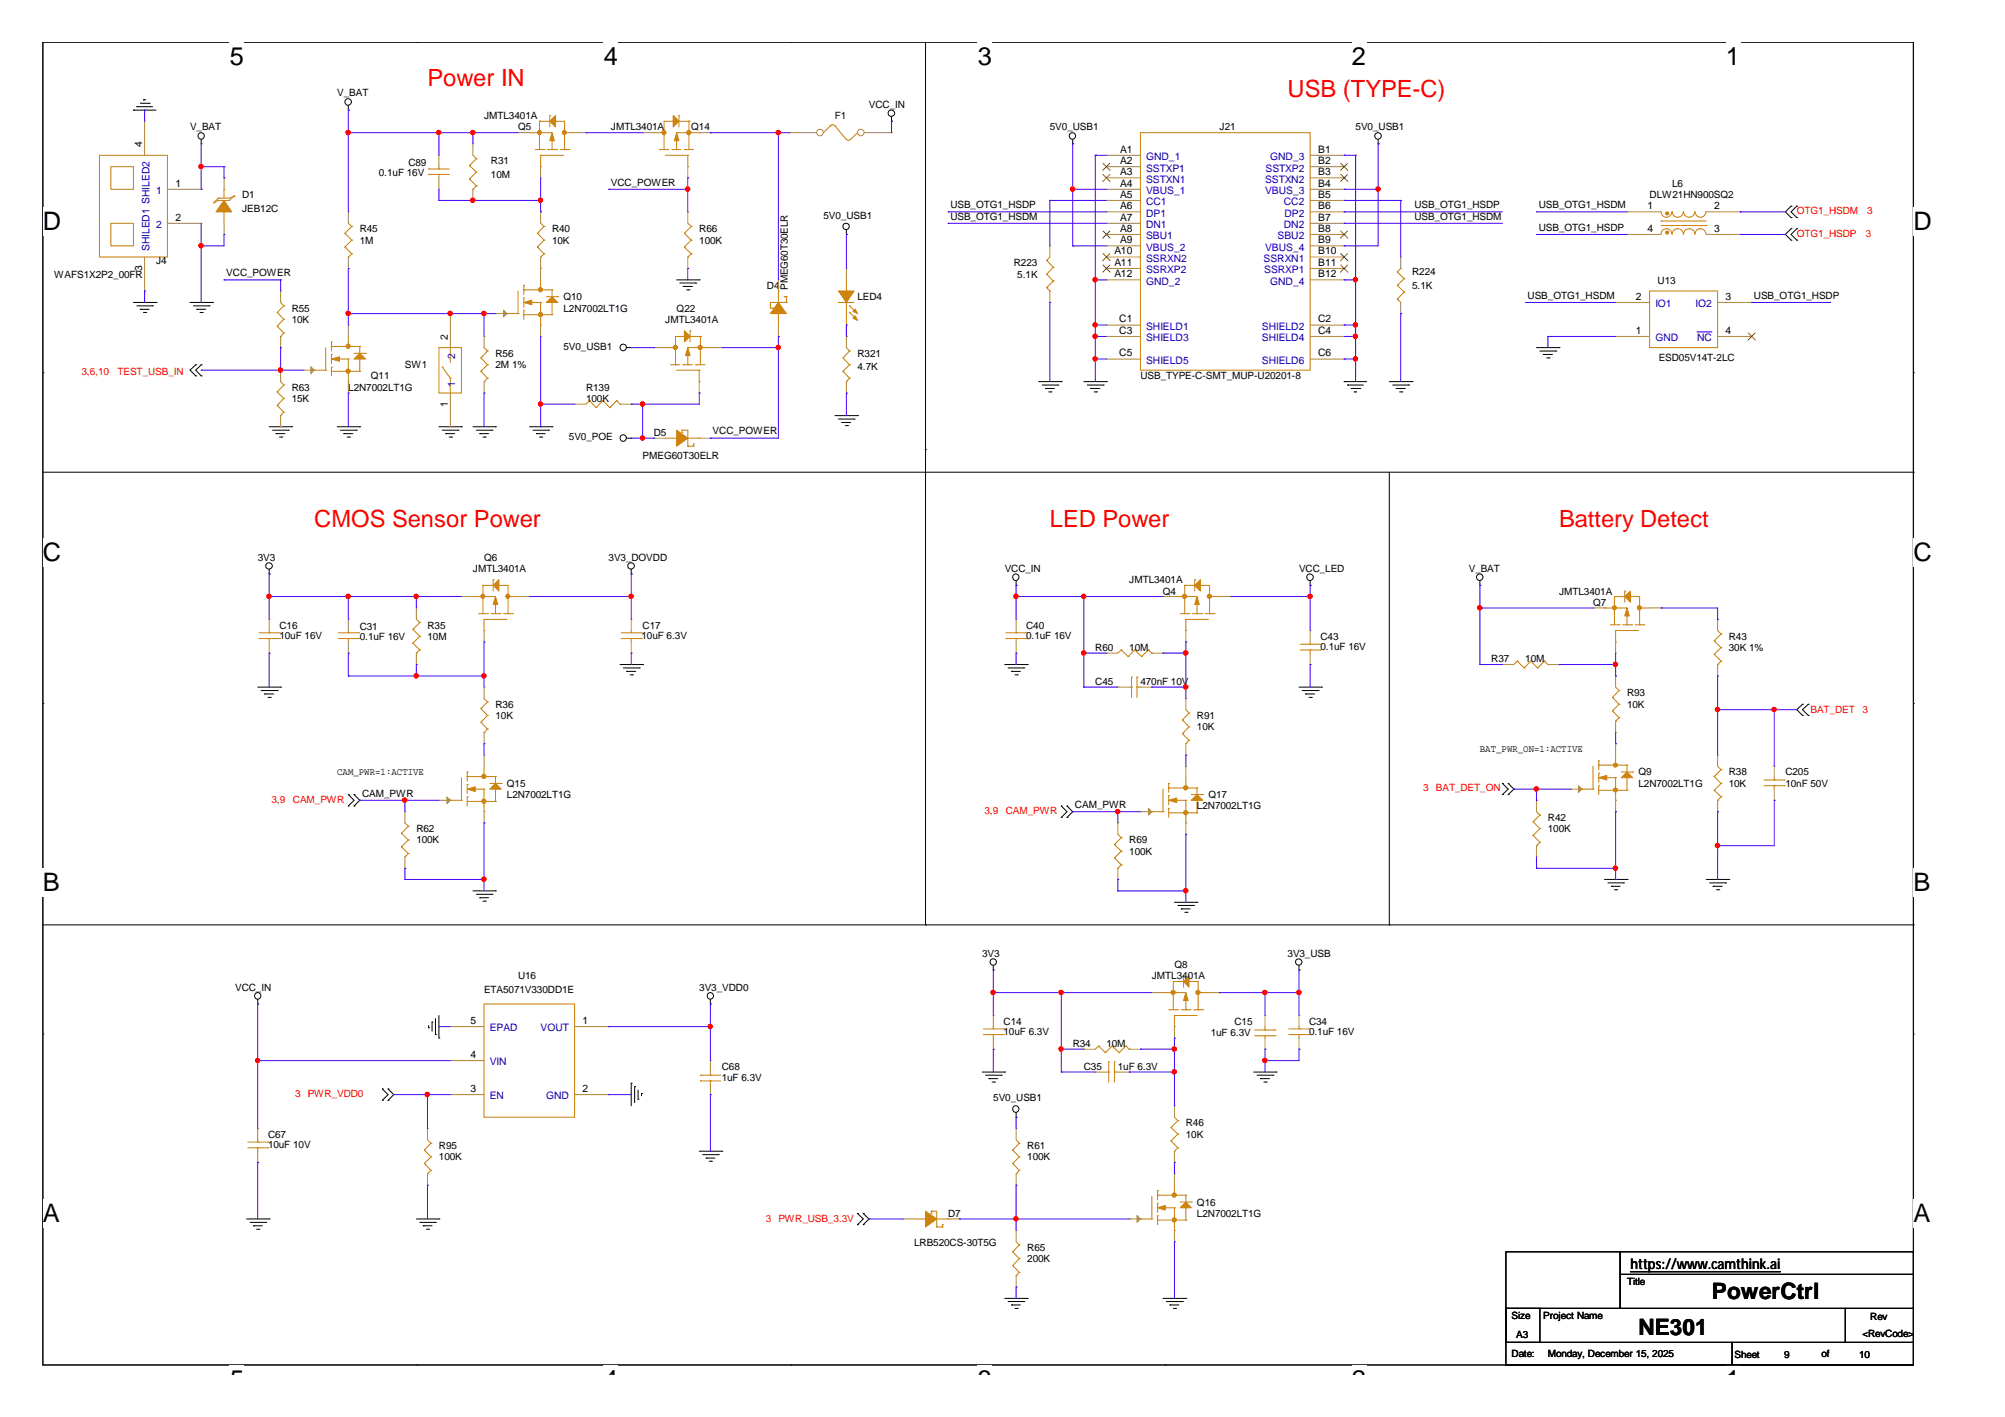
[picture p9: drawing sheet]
<svg xmlns="http://www.w3.org/2000/svg" width="297mm" height="210mm" viewBox="0 0 297 210" stroke-linecap="round" stroke-linejoin="round" font-family="sans-serif">
<defs><g id="words">
<g font-size="3.8">
<text x="34" y="9.6">5</text>
<text x="89.5" y="9.6">4</text>
<text x="144.9" y="9.6">3</text>
<text x="200.3" y="9.6">2</text>
<text x="255.7" y="9.6">1</text>
<text x="6.3" y="34.1">D</text>
<text x="283.5" y="34.1">D</text>
<text x="6.3" y="83.1">C</text>
<text x="283.5" y="83.1">C</text>
<text x="6.3" y="132.1">B</text>
<text x="283.5" y="132.1">B</text>
<text x="6.3" y="181">A</text>
<text x="283.5" y="181">A</text>
<text x="34" y="205.6">5</text>
<text x="89.5" y="205.6">4</text>
<text x="144.9" y="205.6">3</text>
<text x="200.3" y="205.6">2</text>
<text x="255.7" y="205.6">1</text>
</g>
<g font-size="3.5" fill="#f00">
<text x="63.3" y="12.7">Power IN</text>
<text x="190.8" y="14.4">USB (TYPE-C)</text>
<text x="46.6" y="78.1">CMOS Sensor Power</text>
<text x="155.5" y="78.1">LED Power</text>
<text x="231" y="78.1">Battery Detect</text>
</g>
<g font-size="3.3">
<text x="242.7" y="197.8">NE301</text>
<text x="253.6" y="192.4">PowerCtrl</text>
</g>
<text font-size="2.2" x="241.6" y="188">https://www.camthink.ai</text>
<g font-size="1.5">
<text x="50" y="14.3">V_BAT</text>
<text x="71.7" y="17.7">JMTL3401A</text>
<text x="123.7" y="17.7">F1</text>
<text x="128.7" y="16">VCC_IN</text>
<text x="21" y="21.8" transform="rotate(-90 21 21.8)">4</text>
<text x="28.2" y="19.3">V_BAT</text>
<text x="76.8" y="19.3">Q5</text>
<text x="90.5" y="19.3">JMTL3401A</text>
<text x="102.4" y="19.3">Q14</text>
<text x="155.5" y="19.3">5V0_USB1</text>
<text x="165.9" y="22.6">A1</text>
<text x="180.7" y="19.3">J21</text>
<text x="195.3" y="22.6">B1</text>
<text x="200.8" y="19.3">5V0_USB1</text>
<text x="26" y="27.7">1</text>
<text x="35.9" y="29.4">D1</text>
<text x="56.1" y="26">0.1uF 16V</text>
<text x="60.5" y="24.5">C89</text>
<text x="72.7" y="24.4">R31</text>
<text x="72.7" y="26.4">10M</text>
<text x="90.5" y="27.5">VCC_POWER</text>
<text x="165.9" y="29.3">A5</text>
<text x="165.9" y="26">A3</text>
<text x="165.9" y="24.3">A2</text>
<text x="165.9" y="27.7">A4</text>
<text x="195.3" y="29.3">B5</text>
<text x="195.3" y="26">B3</text>
<text x="195.3" y="24.3">B2</text>
<text x="195.3" y="27.7">B4</text>
<text x="244.4" y="29.4">DLW21HN900SQ2</text>
<text x="247.7" y="27.7">L6</text>
<text x="26" y="32.7">2</text>
<text x="35.9" y="31.4">JEB12C</text>
<text x="53.3" y="34.4">R45</text>
<text x="81.8" y="34.4">R40</text>
<text x="103.6" y="34.4">R66</text>
<text x="122" y="32.4">5V0_USB1</text>
<text x="140.8" y="30.8">USB_OTG1_HSDP</text>
<text x="140.8" y="32.5">USB_OTG1_HSDM</text>
<text x="165.9" y="32.7">A7</text>
<text x="165.9" y="31">A6</text>
<text x="165.9" y="34.3">A8</text>
<text x="195.3" y="32.7">B7</text>
<text x="195.3" y="31">B6</text>
<text x="195.3" y="34.3">B8</text>
<text x="209.5" y="30.8">USB_OTG1_HSDP</text>
<text x="209.5" y="32.5">USB_OTG1_HSDM</text>
<text x="228" y="30.8">USB_OTG1_HSDM</text>
<text x="228" y="34.2">USB_OTG1_HSDP</text>
<text x="244.1" y="31">1</text>
<text x="244.1" y="34.3">4</text>
<text x="254" y="31">2</text>
<text x="254" y="34.3">3</text>
<text x="8" y="41.1">WAFS1X2P2_00FR</text>
<text x="21" y="40.1" transform="rotate(-90 21 40.1)">3</text>
<text x="23.1" y="39.1">J4</text>
<text x="33.5" y="40.9">VCC_POWER</text>
<text x="53.3" y="36.1">1M</text>
<text x="81.8" y="36.1">10K</text>
<text x="103.6" y="36.1">100K</text>
<text x="150.2" y="39.4">R223</text>
<text x="150.7" y="41.1">5.1K</text>
<text x="165.1" y="41.1">A12</text>
<text x="165.1" y="37.7">A10</text>
<text x="165.1" y="39.4">A11</text>
<text x="165.9" y="36">A9</text>
<text x="195.3" y="41.1">B12</text>
<text x="195.3" y="37.7">B10</text>
<text x="195.3" y="39.4">B11</text>
<text x="195.3" y="36">B9</text>
<text x="209.2" y="40.8">R224</text>
<text x="43.2" y="46.2">R55</text>
<text x="43.2" y="47.8">10K</text>
<text x="83.5" y="44.5">Q10</text>
<text x="83.5" y="46.2">L2N7002LT1G</text>
<text x="98.6" y="47.8">JMTL3401A</text>
<text x="100.2" y="46.2">Q22</text>
<text x="113.6" y="42.8">D4</text>
<text x="116.7" y="42.9" transform="rotate(-90 116.7 42.9)">PMEG60T30ELR</text>
<text x="127" y="44.5">LED4</text>
<text x="165.8" y="47.8">C1</text>
<text x="195.3" y="47.8">C2</text>
<text x="209.2" y="42.8">5.1K</text>
<text x="226.3" y="44.3">USB_OTG1_HSDM</text>
<text x="242.4" y="44.4">2</text>
<text x="245.6" y="42.1">U13</text>
<text x="255.7" y="44.4">3</text>
<text x="259.8" y="44.3">USB_OTG1_HSDP</text>
<text x="66.3" y="50.3" transform="rotate(-90 66.3 50.3)">2</text>
<text x="73.4" y="52.8">R56</text>
<text x="83.5" y="51.8">5V0_USB1</text>
<text x="127" y="52.8">R321</text>
<text x="165.8" y="49.5">C3</text>
<text x="165.8" y="52.8">C5</text>
<text x="195.3" y="49.5">C4</text>
<text x="195.3" y="52.8">C6</text>
<text x="242.4" y="49.5">1</text>
<text x="245.7" y="53.5">ESD05V14T-2LC</text>
<text x="255.7" y="49.5">4</text>
<text x="43.2" y="57.9">R63</text>
<text x="43.2" y="59.6">15K</text>
<text x="51.6" y="57.9">L2N7002LT1G</text>
<text x="54.9" y="56.2">Q11</text>
<text x="60" y="54.5">SW1</text>
<text x="73.4" y="54.5">2M 1%</text>
<text x="86.8" y="57.9">R139</text>
<text x="86.8" y="59.6">100K</text>
<text x="127" y="54.9">4.7K</text>
<text x="169" y="56.2">USB_TYPE-C-SMT_MUP-U20201-8</text>
<text x="66.3" y="60.3" transform="rotate(-90 66.3 60.3)">1</text>
<text x="84.3" y="65.2">5V0_POE</text>
<text x="96.9" y="64.6">D5</text>
<text x="105.6" y="64.4">VCC_POWER</text>
<text x="95.2" y="68">PMEG60T30ELR</text>
<text x="38.2" y="83">3V3</text>
<text x="71.7" y="83">Q6</text>
<text x="90.2" y="83">3V3_DOVDD</text>
<text x="70.1" y="84.7">JMTL3401A</text>
<text x="148.8" y="84.7">VCC_IN</text>
<text x="167.3" y="86.4">JMTL3401A</text>
<text x="172.3" y="88.1">Q4</text>
<text x="192.4" y="84.7">VCC_LED</text>
<text x="217.6" y="84.7">V_BAT</text>
<text x="231" y="88.1">JMTL3401A</text>
<text x="236" y="89.7">Q7</text>
<text x="41.4" y="93.1">C16</text>
<text x="41.4" y="94.6">10uF 16V</text>
<text x="53.3" y="93.3">C31</text>
<text x="53.3" y="94.8">0.1uF 16V</text>
<text x="63.3" y="93.1">R35</text>
<text x="63.3" y="94.8">10M</text>
<text x="95" y="94.6">10uF 6.3V</text>
<text x="95.2" y="93.1">C17</text>
<text x="152" y="93.1">C40</text>
<text x="152" y="94.6">0.1uF 16V</text>
<text x="195.6" y="94.8">C43</text>
<text x="256.1" y="94.8">R43</text>
<text x="162.3" y="101.5">C45</text>
<text x="162.3" y="96.4">R60</text>
<text x="167.3" y="96.4">10M</text>
<text x="169" y="101.5">470nF 10V</text>
<text x="195.6" y="96.3">0.1uF 16V</text>
<text x="220.9" y="98.1">R37</text>
<text x="226" y="98.1">10M</text>
<text x="256.1" y="96.4">30K 1%</text>
<text x="73.4" y="104.8">R36</text>
<text x="73.4" y="106.5">10K</text>
<text x="177.3" y="106.5">R91</text>
<text x="241" y="103.1">R93</text>
<text x="241" y="104.8">10K</text>
<text x="177.3" y="108.2">10K</text>
<text x="219.2" y="111.4">BAT_PWR_ON=1:ACTIVE</text>
<text x="50" y="114.7">CAM_PWR=1:ACTIVE</text>
<text x="53.6" y="118">CAM_PWR</text>
<text x="75.1" y="116.6">Q15</text>
<text x="75.1" y="118.3">L2N7002LT1G</text>
<text x="159.3" y="119.7">CAM_PWR</text>
<text x="177.3" y="119.9">L2N7002LT1G</text>
<text x="179" y="118.3">Q17</text>
<text x="242.7" y="114.9">Q9</text>
<text x="242.7" y="116.6">L2N7002LT1G</text>
<text x="256.1" y="114.9">R38</text>
<text x="256.1" y="116.6">10K</text>
<text x="264.5" y="114.9">C205</text>
<text x="264.5" y="116.6">10nF 50V</text>
<text x="61.7" y="123.2">R62</text>
<text x="61.7" y="124.9">100K</text>
<text x="167.3" y="124.9">R69</text>
<text x="229.3" y="121.6">R42</text>
<text x="229.3" y="123.2">100K</text>
<text x="167.3" y="126.6">100K</text>
<text x="145.5" y="141.7">3V3</text>
<text x="174" y="143.4">Q8</text>
<text x="190.8" y="141.7">3V3_USB</text>
<text x="34.8" y="146.7">VCC_IN</text>
<text x="71.7" y="147.1">ETA5071V330DD1E</text>
<text x="76.8" y="145">U16</text>
<text x="103.6" y="146.7">3V3_VDD0</text>
<text x="170.6" y="145">JMTL3401A</text>
<text x="69.7" y="151.7">5</text>
<text x="86.3" y="151.7">1</text>
<text x="148.7" y="151.8">C14</text>
<text x="148.7" y="153.3">10uF 6.3V</text>
<text x="158.9" y="155.1">R34</text>
<text x="163.9" y="155.1">10M</text>
<text x="179.4" y="153.4">1uF 6.3V</text>
<text x="182.9" y="151.8">C15</text>
<text x="193.9" y="151.8">C34</text>
<text x="193.9" y="153.3">0.1uF 16V</text>
<text x="69.7" y="161.8">3</text>
<text x="69.7" y="156.7">4</text>
<text x="86.3" y="161.8">2</text>
<text x="106.9" y="158.5">C68</text>
<text x="106.9" y="160.2">1uF 6.3V</text>
<text x="160.6" y="158.5">C35</text>
<text x="165.6" y="158.5">1uF 6.3V</text>
<text x="147.2" y="163.2">5V0_USB1</text>
<text x="175.7" y="166.8">R46</text>
<text x="39.7" y="168.5">C67</text>
<text x="39.7" y="170">10uF 10V</text>
<text x="65" y="170.2">R95</text>
<text x="65" y="171.9">100K</text>
<text x="152.2" y="170.2">R61</text>
<text x="152.2" y="171.9">100K</text>
<text x="175.7" y="168.5">10K</text>
<text x="177.3" y="178.6">Q16</text>
<text x="135.4" y="184.6">LRB520CS-30T5G</text>
<text x="140.5" y="180.3">D7</text>
<text x="152.2" y="185.3">R65</text>
<text x="177.3" y="180.3">L2N7002LT1G</text>
<text x="152.2" y="187">200K</text>
<text x="241" y="190.3">Title</text>
<text x="223.9" y="195.3">Size</text>
<text x="228.6" y="195.3">Project Name</text>
<text x="277.1" y="195.5">Rev</text>
<text x="223.9" y="201.1">Date:</text>
<text x="224.6" y="198.2">A3</text>
<text x="229.3" y="201.1">Monday, December 15, 2025</text>
<text x="257" y="201.2">Sheet</text>
<text x="264.3" y="201.2">9</text>
<text x="269.9" y="201.1">of</text>
<text x="275.4" y="201.2">10</text>
<text x="275.9" y="198">&lt;RevCode&gt;</text>
</g>
<g font-size="1.5" fill="#00c">
<text x="169.8" y="23.7">GND_1</text>
<text x="188.2" y="23.7">GND_3</text>
<text x="23.1" y="28.8">1</text>
<text x="169.8" y="27.1">SSTXN1</text>
<text x="169.8" y="25.4">SSTXP1</text>
<text x="169.8" y="28.8">VBUS_1</text>
<text x="187.4" y="27.1">SSTXN2</text>
<text x="187.4" y="28.8">VBUS_3</text>
<text x="187.5" y="25.4">SSTXP2</text>
<text x="23.1" y="33.8">2</text>
<text x="169.8" y="30.4">CC1</text>
<text x="169.8" y="33.8">DN1</text>
<text x="169.8" y="32.1">DP1</text>
<text x="169.8" y="35.4">SBU1</text>
<text x="189.3" y="35.4">SBU2</text>
<text x="190.2" y="30.4">CC2</text>
<text x="190.2" y="33.8">DN2</text>
<text x="190.3" y="32.1">DP2</text>
<text x="22.1" y="37.2" transform="rotate(-90 22.1 37.2)">SHILED1 SHILED2</text>
<text x="169.8" y="38.8">SSRXN2</text>
<text x="169.8" y="40.5">SSRXP2</text>
<text x="169.8" y="37.1">VBUS_2</text>
<text x="187.2" y="38.8">SSRXN1</text>
<text x="187.3" y="40.5">SSRXP1</text>
<text x="187.4" y="37.1">VBUS_4</text>
<text x="169.8" y="42.2">GND_2</text>
<text x="188.2" y="42.2">GND_4</text>
<text x="245.2" y="45.5">IO1</text>
<text x="251.2" y="45.5">IO2</text>
<text x="67.4" y="53.2" transform="rotate(-90 67.4 53.2)">2</text>
<text x="169.8" y="48.9">SHIELD1</text>
<text x="169.8" y="50.6">SHIELD3</text>
<text x="169.8" y="53.9">SHIELD5</text>
<text x="186.9" y="48.9">SHIELD2</text>
<text x="186.9" y="50.6">SHIELD4</text>
<text x="186.9" y="53.9">SHIELD6</text>
<text x="245.2" y="50.6">GND</text>
<text x="251.4" y="50.6">NC</text>
<text x="67.4" y="57.4" transform="rotate(-90 67.4 57.4)">1</text>
<text x="72.6" y="152.8">EPAD</text>
<text x="80.1" y="152.8">VOUT</text>
<text x="72.6" y="157.8">VIN</text>
<text x="72.6" y="162.9">EN</text>
<text x="80.9" y="162.9">GND</text>
</g>
<g font-size="1.5" fill="#f00">
<text x="266.2" y="35.1">OTG1_HSDP</text>
<text x="266.2" y="31.7">OTG1_HSDM</text>
<text x="276.4" y="35.1">3</text>
<text x="276.6" y="31.7">3</text>
<text x="12.1" y="55.6">3,6,10</text>
<text x="17.4" y="55.6">TEST_USB_IN</text>
<text x="268.2" y="105.7">BAT_DET</text>
<text x="275.9" y="105.7">3</text>
<text x="40.2" y="118.9">3,9</text>
<text x="43.4" y="118.9">CAM_PWR</text>
<text x="210.9" y="117.2">3</text>
<text x="212.7" y="117.2">BAT_DET_ON</text>
<text x="145.8" y="120.6">3,9</text>
<text x="149" y="120.6">CAM_PWR</text>
<text x="43.7" y="162.5">3</text>
<text x="45.6" y="162.5">PWR_VDD0</text>
<text x="113.5" y="180.9">3</text>
<text x="115.3" y="180.9">PWR_USB_3.3V</text>
</g>
</g></defs>
<path d="M6.3 6.2h277.2v196h-277.2z" fill="none" stroke="#000" stroke-width=".15"/>
<g fill="#fff">
<path d="M34 6.2h2.2v4.3h-2.2z"/>
<path d="M34 202.2h2.2v1.4h-2.2z"/>
</g>
<path d="M61.8 6.2h.1M61.8 202.2h.1" fill="none" stroke="#000" stroke-width=".15"/>
<g fill="#fff">
<path d="M89.5 6.2h2.1v4.3h-2.1z"/>
<path d="M89.5 202.2h2.1v1.4h-2.1z"/>
</g>
<path d="M117.2 6.2h.1M117.2 202.2h.1" fill="none" stroke="#000" stroke-width=".15"/>
<g fill="#fff">
<path d="M144.9 6.2h2.1v4.3h-2.1z"/>
<path d="M144.9 202.2h2.1v1.4h-2.1z"/>
</g>
<path d="M172.6 6.2h.1M172.6 202.2h.1" fill="none" stroke="#000" stroke-width=".15"/>
<g fill="#fff">
<path d="M200.3 6.2h2.1v4.3h-2.1z"/>
<path d="M200.3 202.2h2.1v1.4h-2.1z"/>
</g>
<path d="M228 6.2h.1M228 202.2h.1" fill="none" stroke="#000" stroke-width=".15"/>
<g fill="#fff">
<path d="M255.7 6.2h2.1v4.3h-2.1z"/>
<path d="M255.7 202.2h2.1v1.4h-2.1z"/>
<path d="M6.3 30.7h2.8v4.2h-2.8z"/>
<path d="M283.5 30.7h2.7v4.2h-2.7z"/>
<path d="M6.3 79.7h2.8v4.2h-2.8z"/>
<path d="M283.5 79.7h2.7v4.2h-2.7z"/>
</g>
<path d="M6.3 55.2h.1M283.5 55.2h.1" fill="none" stroke="#000" stroke-width=".15"/>
<g fill="#fff">
<path d="M6.3 128.7h2.6v4.2h-2.6z"/>
<path d="M283.5 128.7h2.5v4.2h-2.5z"/>
</g>
<path d="M6.3 104.2h.1M283.5 104.2h.1" fill="none" stroke="#000" stroke-width=".15"/>
<g fill="#fff">
<path d="M6.3 177.6h2.6v4.3h-2.6z"/>
<path d="M283.5 177.6h2.5v4.3h-2.5z"/>
</g>
<g fill="none" stroke="#000" stroke-width=".15">
<path d="M19.8 16.3h.1M19.8 16.3h3.3M20.3 15.8h.1M20.3 15.8h2.3M20.8 15.3h1.3M21.3 14.8h.1M21.3 14.8h.3M22.1 15.3h.1M51.6 16.3h.1M51.6 15.6v.7M132.1 18h.1M132.1 17.3v.7"/>
<path d="M137.1 6.2v130.8M29.8 21.3h.1M29.8 20.7v.6M125.4 34.7h.1M125.4 34.1v.6M158.9 21.3h.1M158.9 20.7v.6M204.2 21.3h.1M204.2 20.7v.6M265.3 33.9h.1M265.3 35.6h.1M265.3 30.5h.1"/>
<path d="M265.3 32.2h.1M265.3 33.9l-.8 .8 .8 .9M265.3 30.5l-.8 .9 .8 .8M266.2 35.6h.1M266.2 33.9h.1M266.2 32.2h.1M266.2 30.5h.1M266.2 33.9l-.9 .8 .9 .9M266.2 30.5l-.9 .9 .9 .8M19.8 44.8h3.3M20.3 45.3h2.3M20.8 45.8h.1"/>
<path d="M20.8 45.8h1.3M21.3 46.3h.3M21.6 46.3h.1M22.6 45.3h.1M23.1 44.8h.1M28.2 44.8h3.3M28.7 45.3h2.3M29 54h.1M29 55.7h.1M29 54l-.8 .8 .8 .9M29.2 45.8h.1M29.2 45.8h1.3"/>
<path d="M29.6 46.3h.4M29.8 54h.1M29.8 55.7h.1M29.8 54l-.8 .8 .8 .9M30 46.3h.1M31 45.3h.1M31.5 44.8h.1M92.8 51.5h.7M93.5 51.5h.1M100.2 41.5h3.4M100.7 41.9h2.4M101.2 42.4h.1"/>
<path d="M101.2 42.4h1.4M101.7 42.9h.4M102.1 42.9h.1M103.1 41.9h.1M103.6 41.5h.1M153.9 56.5h3.3M154.4 57h2.3M154.9 57.5h.1M154.9 57.5h1.3M155.4 58.1h.3M155.7 58.1h.1M156.7 57h.1"/>
<path d="M157.2 56.5h.1M160.6 56.5h3.3M161.1 57h2.3M161.6 57.5h.1M161.6 57.5h1.3M162.1 58.1h.3M162.4 58.1h.1M163.4 57h.1M163.9 56.5h.1M199.1 56.5h.1M199.1 56.5h3.4M199.6 57h.1"/>
<path d="M199.6 57h2.4M200.2 57.5h1.3M200.7 58.1h.1M200.7 58.1h.3M201.5 57.5h.1M205.8 56.5h3.4M206.3 57h2.4M206.8 57.5h.1M206.8 57.5h1.4M207.3 58.1h.4M207.7 58.1h.1M208.7 57h.1"/>
<path d="M209.2 56.5h.1M227.6 51.5h3.4M228.1 52h2.4M228.6 52.5h.1M228.6 52.5h1.4M229.2 53h.3M229.5 53h.1M230.5 52h.1M231 51.5h.1M6.3 69.9h277.2M39.9 63.2h3.3M40.4 63.7h2.3"/>
<path d="M40.9 64.2h.1M40.9 64.2h1.3M41.4 64.7h.3M41.7 64.7h.1M42.7 63.7h.1M43.2 63.2h.1M50 63.2h3.3M50.4 63.7h2.4M50.9 64.2h.1M50.9 64.2h1.4M51.4 64.7h.4M51.8 64.7h.1"/>
<path d="M52.8 63.7h.1M53.3 63.2h.1M65 63.2h3.4M65.5 63.7h2.4M66 64.2h.1M66 64.2h1.4M66.5 64.7h.4M66.9 64.7h.1M67.9 63.7h.1M68.4 63.2h.1M70.1 63.2h3.3M70.6 63.7h2.3"/>
<path d="M71.1 64.2h.1M71.1 64.2h1.3M71.5 64.7h.4M71.9 64.7h.1M72.9 63.7h.1M73.4 63.2h.1M78.4 63.2h3.4M79 63.7h2.3M79.5 64.2h.1M79.5 64.2h1.3M79.9 64.7h.4M80.3 64.7h.1"/>
<path d="M81.3 63.7h.1M81.8 63.2h.1M92.8 64.9h.7M93.5 64.9h.1M123.7 61.6h3.3M124.2 62.1h2.3M124.7 62.6h.1M124.7 62.6h1.3M125.2 63h.4M125.6 63h.1M126.5 62.1h.1M127 61.6h.1"/>
<path d="M137.1 66.6h.1M205.8 69.9v67.1M283.5 69.9h.1M39.9 85h.1M39.9 84.3v.7M91.9 98.4h3.3M92.3 98.9h2.4M92.8 99.5h.1M92.8 99.5h1.4M93.3 100h.4M93.5 85h.1M93.5 84.3v.7"/>
<path d="M93.7 100h.1M94.7 98.9h.1M95.2 98.4h.1M148.8 98.4h3.4M149.4 98.9h2.3M149.9 99.5h.1M149.9 99.5h1.3M150.4 100h.3M150.5 86.7h.1M150.5 86v.7M150.7 100h.1M151.7 98.9h.1"/>
<path d="M152.2 98.4h.1M194.1 86.7h.1M194.1 86v.7M219.2 86.7h.1M219.2 86v.7M38.2 101.8h3.4M38.7 102.3h2.4M39.2 102.8h.1M39.2 102.8h1.4M39.7 103.3h.3M40 103.3h.1M41.1 102.3h.1"/>
<path d="M41.6 101.8h.1M51.6 117.7h.1M51.6 119.4h.1M51.6 117.7l.9 .8-.9 .9M52.5 119.4h.1M52.5 117.7h.1M52.5 117.7l.8 .8-.8 .9M157.2 119.4h.1M157.2 119.4l.9 .8-.9 .9M158.1 119.4h.1M158.1 119.4l.8 .8-.8 .9M192.4 101.8h3.4"/>
<path d="M192.9 102.3h2.4M193.4 102.8h.1M193.4 102.8h1.4M193.9 103.3h.4M194.3 103.3h.1M195.3 102.3h.1M195.8 101.8h.1M222.6 116h.1M222.6 117.7h.1M222.6 116l.8 .9-.8 .8M223.4 117.7h.1M223.4 116h.1"/>
<path d="M223.4 116l.9 .9-.9 .8M267 104.3h.1M267 106h.1M267 104.3l-.8 .8 .8 .9M267.9 106h.1M267.9 104.3h.1M267.9 104.3l-.9 .8 .9 .9M6.3 137h277.2M70.1 132h3.3M70.6 132.5h2.3M71.1 133h.1M71.1 133h1.3"/>
<path d="M71.5 133.5h.4M71.9 133.5h.1M72.9 132.5h.1M73.4 132h.1M137.1 137h.1M157.2 121.1h.1M158.1 121.1h.1M174 133.7h3.3M174.5 134.1h2.3M175 134.6h.1M175 134.6h1.3M175.5 135.1h.4"/>
<path d="M175.9 135.1h.1M176.8 134.1h.1M177.3 133.7h.1M205.8 137h.1M237.7 130.3h3.3M238.2 130.8h2.3M238.7 131.3h.1M238.7 131.3h1.3M239.2 131.8h.3M239.5 131.8h.1M240.5 130.8h.1M241 130.3h.1"/>
<path d="M252.8 130.3h3.3M253.3 130.8h2.4M253.8 131.3h.1M253.8 131.3h1.3M254.3 131.8h.3M254.6 131.8h.1M255.7 130.8h.1M256.1 130.3h.1M283.5 137h.1M6.3 153.2h.1M38.2 148.7h.1M38.2 148.1v.6"/>
<path d="M63.5 152.2h.1M63.5 151.9v.3M64 151.4h.1M64 151.4v1.4M64.5 153.3h.1M64.5 150.9v2.4M65 153.8h.1M65 150.4v3.4M105.2 148.7h.1M105.2 148.1v.6M145.5 158.8h3.3M146 159.3h2.3"/>
<path d="M146.5 159.8h.1M146.5 159.8h1.3M147.2 143.7h.1M147.2 143v.7M148.3 159.3h.1M148.8 158.8h.1M185.7 158.8h3.4M186.2 159.3h2.4M186.7 159.8h.1M186.7 159.8h1.4M188.6 159.3h.1M189.1 158.8h.1"/>
<path d="M192.4 143.7h.1M192.4 143v.7M283.5 153.2h.1M56.6 161.3h.1M56.6 163h.1M56.6 161.3l.9 .9-.9 .8M57.5 163h.1M57.5 161.3h.1M57.5 161.3l.8 .9-.8 .8M93.5 160.5h.1M93.5 160.5v3.3M94 161h.1"/>
<path d="M94 161v2.3M94.5 162.8h.1M94.5 161.5v1.3M95 162h.1M95 162v.3M103.6 170.5h3.3M104.1 171h2.3M104.6 171.5h.1M104.6 171.5h1.3M105.1 172h.3M105.4 172h.1M106.4 171h.1"/>
<path d="M106.9 170.5h.1M127 179.8h.1M127 179.8l.9 .8-.9 .8M127.9 179.8h.1M127.9 179.8l.8 .8-.8 .8M147 160.3h.3M147.3 160.3h.1M150.5 165.5h.1M150.5 164.8v.7M187.2 160.3h.4M187.6 160.3h.1M36.5 180.6h3.4"/>
<path d="M37 181.1h2.4M37.5 181.6h.1M37.5 181.6h1.4M38 182.1h.4M38.4 182.1h.1M39.4 181.1h.1M39.9 180.6h.1M61.7 180.6h3.3M62.2 181.1h2.3M62.7 181.6h.1M62.7 181.6h1.3M63.2 182.1h.3"/>
<path d="M63.5 182.1h.1M64.5 181.1h.1M65 180.6h.1M127 181.4h.1M127.9 181.4h.1M148.8 192.3h3.4M149.4 192.8h2.3M149.9 193.3h.1M149.9 193.3h1.3M150.4 193.8h.3M150.7 193.8h.1M151.7 192.8h.1"/>
<path d="M152.2 192.3h.1M172.3 192.3h3.4M172.8 192.8h2.4M173.3 193.3h.1M173.3 193.3h1.4M173.8 193.8h.4M174.2 193.8h.1M175.2 192.8h.1M175.7 192.3h.1M223.1 193.8h5v5.1h-5zM223.1 193.8h50.3v5.1h-50.3zM223.1 198.9h33.5v3.3h-33.5z"/>
<path d="M223.1 185.4h16.9v8.4h-16.9zM240 185.4h43.5v3.4h-43.5zM240 188.8h43.5v5h-43.5zM256.6 198.9h26.9v3.3h-26.9zM273.4 193.8h10.1v5.1h-10.1z"/>
<circle cx="51.6" cy="15.1" r=".49"/>
<circle cx="132.1" cy="16.8" r=".48"/>
<circle cx="29.8" cy="20.1" r=".48"/>
<circle cx="125.3" cy="33.5" r=".47"/>
<circle cx="158.9" cy="20.1" r=".48"/>
<circle cx="204.2" cy="20.1" r=".49"/>
<circle cx="92.3" cy="51.5" r=".48"/>
<circle cx="92.3" cy="64.9" r=".48"/>
<circle cx="39.9" cy="83.8" r=".48"/>
<circle cx="93.5" cy="83.8" r=".48"/>
<circle cx="150.5" cy="85.5" r=".48"/>
<circle cx="194.1" cy="85.5" r=".49"/>
<circle cx="219.2" cy="85.5" r=".49"/>
<circle cx="38.2" cy="147.5" r=".48"/>
<circle cx="105.2" cy="147.5" r=".48"/>
<circle cx="147.1" cy="142.5" r=".47"/>
<circle cx="192.4" cy="142.5" r=".47"/>
<circle cx="150.5" cy="164.3" r=".48"/>
</g>
<path d="M241.6 188.4h22.2" fill="none" stroke="#000" stroke-width=".18"/>
<g fill="#cc8006" stroke="#cc8006" stroke-width=".15">
<path d="M175.7 178.1l.8 .8h-1.7z" fill-rule="evenodd"/>
<path d="M171.5 178.9l1.1-.3v.7z" fill-rule="evenodd"/>
<path d="M33.2 29.7l1.1 1.7h-2.3z" fill-rule="evenodd"/>
<path d="M73.1 86.7l.8-.8v1.7z" fill-rule="evenodd"/>
<path d="M73.4 88.4l.3 1.1h-.6z" fill-rule="evenodd"/>
<path d="M72.6 116.9l.8-.9 .9 .9z" fill-rule="evenodd"/>
<path d="M69.2 116.9l1.2-.3v.6z" fill-rule="evenodd"/>
<path d="M124.2 43.1h2.3l-1.1 1.7z" fill-rule="evenodd"/>
<path d="M126.7 46.8l.3 .7-.6-.4z" fill-rule="evenodd"/>
<path d="M126.4 46.1l.3-.3 .3 .7z" fill-rule="evenodd"/>
<path d="M101.4 49l.8 .8-.8 .8z" fill-rule="evenodd"/>
<path d="M101.9 51.5l.3 1.2h-.6z" fill-rule="evenodd"/>
<path d="M240.2 115.2l.8-.8 .9 .8z" fill-rule="evenodd"/>
<path d="M236.9 115.2l1.1-.3v.6z" fill-rule="evenodd"/>
<path d="M176.1 144.5v1.7l-.8-.8z" fill-rule="evenodd"/>
<path d="M175.7 147l.3 1.2h-.7z" fill-rule="evenodd"/>
<path d="M80.9 44.8l.9-.8 .8 .8z" fill-rule="evenodd"/>
<path d="M77.6 44.8l1.2-.3v.6z" fill-rule="evenodd"/>
<path d="M137.1 179.4l1.7 1.2-1.7 1.2z" fill-rule="evenodd"/>
<path d="M177.3 117.7l.9 .8h-1.7z" fill-rule="evenodd"/>
<path d="M173.1 118.5l1.2-.3v.7z" fill-rule="evenodd"/>
<path d="M81.4 18l.9-.9v1.7z" fill-rule="evenodd"/>
<path d="M81.8 19.7l.3 1.1h-.7z" fill-rule="evenodd"/>
<path d="M115.3 44.8l1.2 1.7h-2.4z" fill-rule="evenodd"/>
<path d="M53.3 52.3l.8 .9h-1.6z" fill-rule="evenodd"/>
<path d="M49.1 53.2l1.2-.4v.7z" fill-rule="evenodd"/>
<path d="M100.2 63.7l1.7 1.2-1.7 1.2z" fill-rule="evenodd"/>
<path d="M240.7 88.4l.9-.8v1.6z" fill-rule="evenodd"/>
<path d="M241 90.1l.4 1.1h-.7z" fill-rule="evenodd"/>
<circle cx="174" cy="177" r=".32"/>
<circle cx="174" cy="180.7" r=".32"/>
<circle cx="75.2" cy="88.3" r=".31"/>
<circle cx="71.5" cy="88.3" r=".31"/>
<circle cx="71.7" cy="115" r=".32"/>
<circle cx="71.7" cy="118.7" r=".32"/>
<circle cx="100.1" cy="51.5" r=".32"/>
<circle cx="103.7" cy="51.5" r=".32"/>
<circle cx="239.3" cy="113.3" r=".31"/>
<circle cx="239.3" cy="117" r=".31"/>
<circle cx="177.5" cy="147" r=".32"/>
<circle cx="173.8" cy="147" r=".32"/>
<circle cx="80.1" cy="42.9" r=".32"/>
<circle cx="80.1" cy="46.6" r=".32"/>
<circle cx="175.7" cy="116.7" r=".32"/>
<circle cx="175.7" cy="120.4" r=".32"/>
<circle cx="83.6" cy="19.6" r=".31"/>
<circle cx="79.9" cy="19.6" r=".31"/>
<circle cx="51.6" cy="51.3" r=".32"/>
<circle cx="51.6" cy="55" r=".32"/>
<circle cx="242.9" cy="90" r=".31"/>
<circle cx="239.2" cy="90" r=".31"/>
</g>
<g fill="none" stroke="#cc8006" stroke-width=".15">
<path d="M78.4 19.7h.1M78.4 19.7h3.4M79.9 18h.1M79.9 18v4.2M79.9 18h1.5M81.4 17.1h.1M81.4 17.1v1.7M82.3 18h.1M82.3 18h1.4v4.2M83.7 19.7h.1M83.7 19.7h1.4M123 18.6a.52 .52 0 0 1 .7 0"/>
<path d="M123 18.6h.1M123 18.6l-1 1.1M123.7 18.6h.1M123.7 18.6l1.7 2.1M127 19.7h.1M127 19.7l-1 1M169 19.7h25.1v35.1h-25.1zM14.7 23h10.1v15.1h-10.1zM16.4 33.1h3.4v3.3h-3.4zM16.4 24.7h3.4v3.3h-3.4zM31.7 30h.1M32.3 29.4h.1"/>
<path d="M32.3 29.7h.1M32.3 29.4l-.6 .6M32.3 29.7l-.6 .3M33.2 31.4h.1M33.2 28h.1M33.2 28v1.4M33.2 31.4v1.7M34.7 29.1h.1M34.7 29.1l-.7 .3h-1.7M34.7 29.1l-.7 .6h-1.7M51.1 34.6h.1M51.1 36.6h.1"/>
<path d="M51.1 34.6l1 1M51.1 36.6l1 1M51.6 38.1h.1M51.6 33.1l.5 .4M52.1 33.5h.1M52.1 35.6h.1M52.1 37.6h.1M52.1 33.5l-1 1.1M52.1 35.6l-1 1M52.1 37.6l-.5 .5M63.5 25.8h.1M63.5 25h.1"/>
<path d="M63.5 25.8h3M63.5 25h3M65 25h.1M65 25.8h.1M65 24.7v.3M65 25.8v.5M69.6 24.5h.1M69.6 26.5h.1M69.6 24.5l1 1M69.6 26.5l1 1M70.1 28h.1M70.1 23l.5 .5"/>
<path d="M70.6 23.5h.1M70.6 25.5h.1M70.6 27.5h.1M70.6 23.5l-1 1M70.6 25.5l-1 1M70.6 27.5l-.5 .5M79.3 22.2h1.3M79.6 34.6h.1M79.6 36.6h.1M79.6 34.6l1 1M79.6 36.6l1 1M80.1 38.1h.1"/>
<path d="M80.1 23h.1M80.1 24.7h.1M80.1 33.1l.5 .4M80.1 23v1.7M80.1 23h3.4M80.6 33.5h.1M80.6 35.6h.1M80.6 37.6h.1M80.6 22.2h.1M80.6 33.5l-1 1.1M80.6 35.6l-1 1M80.6 37.6l-.5 .5"/>
<path d="M81.1 22.2h1.4M81.8 22.2h.1M81.8 20.5v1.7M82.5 22.2h.1M83 22.2h1.3M83.7 22.2h.1M84.3 22.2h.1M125.4 20.6l.3 .2 .2-.2M41.1 46.3h.1M41.1 48.3h.1M41.1 46.3l.9 1M41.1 48.3l.9 1"/>
<path d="M41.6 49.8h.1M41.6 44.8l.4 .5M42 45.3h.1M42 47.3h.1M42 49.3h.1M42 45.3l-.9 1M42 47.3l-.9 1M42 49.3l-.4 .5M46.6 54.8h.1M46.6 54.8h1.7M48.3 54.8h.1M48.3 51.5v3.3"/>
<path d="M49.1 54.4h.1M49.1 52.5h.1M49.1 50.6h.1M49.1 51.3h.1M49.1 50.6v1.4M49.1 52.5v1.4M49.1 54.4v1.3M49.1 55h4.2M49.1 51.3h4.2M50 53.2h1.6M51.6 51.3h.1M51.6 53.2h.1"/>
<path d="M51.6 56.5h.1M51.6 49.8v1.5M51.6 53.2v3.3M52.5 52.3h1.6M53.3 55h.1M53.3 53.2h.1M53.3 51.3h.1M53.3 51.3v1M53.3 53.2v1.8M54.1 52.3h.1M65 51.5h3.4v6.7h-3.4zM65.5 54.4h.1"/>
<path d="M65.5 54.4l1.2 1.6M66.7 56h.1M66.7 51.5h.1M66.7 51.5v2.2M66.7 56v2.2M75.1 46.5h.1M75.1 46.5h1.7M76.8 46.5h.1M76.8 43.1v3.4M77.6 46h.1M77.6 44.1h.1M77.6 42.3h.1"/>
<path d="M77.6 42.9h.1M77.6 42.3v1.3M77.6 44.1v1.4M77.6 46v1.3M77.6 46.6h4.2M77.6 42.9h4.2M78.4 44.8h1.7M80.1 42.9h.1M80.1 44.8h.1M80.1 48.1h.1M80.1 41.5v1.4M80.1 44.8v3.3"/>
<path d="M80.9 44h1.7M81.8 46.6h.1M81.8 44.8h.1M81.8 42.9h.1M81.8 42.9v1.1M81.8 44.8v1.8M82.6 44h.1M87.3 59.4h.1M87.3 59.4l-.5 .5M87.3 59.4l1 1M89.3 59.4h.1M89.3 59.4l-1 1"/>
<path d="M89.3 59.4l1 1M91.4 59.4h.1M91.4 59.4l-1.1 1M91.4 59.4l.5 .5M91.9 59.9h.1M98.6 51.5h1.5M99.4 54h.1M99.4 54h1.3M100.1 54h.1M100.1 51.5h.1M100.2 54.8h3.4M101.2 54h.1"/>
<path d="M101.2 54h1.4M101.4 49.8h.1M101.4 49.8h-1.3v4.2M101.9 54h.1M101.9 51.5h3.3M101.9 52.3v1.7M102.2 49h.1M102.2 49.8h1.6M102.2 49v1.6M103.1 54h.1M103.1 54h1.3M103.6 54.8h.1"/>
<path d="M103.6 56.5h.1M103.6 54.8v1.7M103.8 49.8h.1M103.8 49.8v4.2M105.2 51.5h.1M114.1 45.6h.1M114.1 45.6h.4M114.5 45.6h.1M115.3 46.5h.1M115.3 43.1h.1M115.3 43.1v1.7M115.3 46.5v1.6"/>
<path d="M116.2 44h.1M116.2 44h.3M116.5 44.8h.1M116.5 44h.1M116.5 44.8h-2.4v.8M116.5 44v.8M124.2 44.8h.1M124.2 44.8h2.3M124.9 53h.1M124.9 55h.1M124.9 53l1 1M124.9 55l1 1"/>
<path d="M125.4 43.1h.1M125.4 48.1h.1M125.4 56.5h.1M125.4 41.5v1.6M125.4 44.8v3.3M125.4 51.5l.5 .5M125.9 45.3h.1M125.9 46.3h.1M125.9 52h.1M125.9 54h.1M125.9 56h.1M125.9 45.3l1 1"/>
<path d="M125.9 46.3l1 1M125.9 52l-1 1M125.9 54l-1 1M125.9 56l-.5 .5M88.3 60.4h.1M90.3 60.4h.1M98.6 64.9h1.6M100.2 64.9h.1M101 63.7h.1M101 64.1h.1M101 63.7h.9v2.4M101 63.7v.4"/>
<path d="M101.9 66.1h.1M101.9 64.9h1.7M101.9 66.1h.8M102.7 66.1h.1M102.7 65.8h.1M102.7 65.8v.3M103.6 64.9h.1M38.4 94.6h3M38.4 93.7h3M39.9 93.7h.1M39.9 94.6h.1M39.9 93.4v.3"/>
<path d="M39.9 94.6v.5M41.4 94.6h.1M41.4 93.7h.1M61.2 93.2h.1M61.2 95.3h.1M61.2 93.2l1 1M61.2 95.3l1 1M61.7 96.7h.1M61.7 91.8l.5 .4M62.2 92.2h.1M62.2 94.2h.1M62.2 96.3h.1"/>
<path d="M62.2 92.2l-1 1M62.2 94.2l-1 1.1M62.2 96.3l-.5 .4M70.1 88.4h.1M70.1 88.4h3.3M70.9 90.9h1.3M71.5 86.7h.1M71.5 86.7v4.2M71.5 86.7h1.6M71.7 91.8h.1M71.7 93.4h.1M71.7 91.8h3.4"/>
<path d="M71.7 91.8v1.6M72.2 90.9h.1M72.7 90.9h1.4M73.1 85.9h.1M73.1 85.9v1.7M73.4 90.9h.1M73.4 89.2v1.7M73.9 86.7h.1M73.9 86.7h1.4v4.2M74.1 90.9h.1M74.6 90.9h1.3M75.3 90.9h.1"/>
<path d="M75.3 88.4h.1M75.3 88.4h1.5M75.9 90.9h.1M92 94.6h3M92 93.7h3M93.5 93.7h.1M93.5 94.6h.1M93.5 93.4v.3M93.5 94.6v.5M95 94.6h.1M95 93.7h.1M149 94.6h3"/>
<path d="M149 93.7h3M150.5 93.7h.1M150.5 94.6h.1M150.5 93.4v.3M150.5 94.6v.5M152 94.6h.1M152 93.7h.1M224.8 97.9h.1M224.8 97.9l-.5 .5M224.8 97.9l1 1M225.8 98.9h.1M226.8 97.9h.1"/>
<path d="M226.8 97.9l-1 1M226.8 97.9l1 1M227.8 98.9h.1M228.8 97.9h.1M228.8 97.9l-1 1M228.8 97.9l.5 .5M229.3 98.4h.1M237.7 90.1h.1M237.7 90.1h3.3M238.5 92.6h1.4M239.2 88.4h.1M239.2 88.4h1.5"/>
<path d="M239.2 88.4v4.2M239.4 93.4h.1M239.4 95.1h.1M239.4 93.4v1.7M239.4 93.4h3.3M239.9 92.6h.1M240.4 92.6h1.3M240.7 87.6h.1M240.7 87.6v1.6M241 92.6h.1M241 90.9v1.7M241.6 88.4h.1"/>
<path d="M241.6 88.4h1.3v4.2M241.7 92.6h.1M242.2 92.6h1.3M242.9 92.6h.1M242.9 90.1h.1M242.9 90.1h1.5M243.5 92.6h.1M254 94.9h.1M254 96.9h.1M254 94.9l1 1M254 96.9l1 1M254.5 98.4h.1"/>
<path d="M254.5 93.4l.5 .5M255 93.9h.1M255 95.9h.1M255 97.9h.1M255 93.9l-1 1M255 95.9l-1 1M255 97.9l-.5 .5M66.7 118.5h.1M66.7 118.5h1.7M68.4 118.5h.1M68.4 115.2v3.3M69.2 118h.1"/>
<path d="M69.2 116.2h.1M69.2 114.4h.1M69.2 115h.1M69.2 114.4v1.3M69.2 116.2v1.3M69.2 118v1.4M69.2 118.7h4.2M69.2 115h4.2M70.1 116.9h1.6M71.7 115h.1M71.7 116.9h.1M71.7 113.5v1.5"/>
<path d="M71.7 116.9v3.3M72.6 116h1.7M73.4 118.7h.1M73.4 116.9h.1M73.4 115h.1M73.4 115v1M73.4 116.9v1.8M74.3 116h.1M167.3 101.8h.3M167.6 101.8h.1M167.6 100.3h.1M167.6 100.3v3"/>
<path d="M168.4 100.3h.1M168.4 101.8h.1M168.4 101.8h.6M168.4 100.3v3M172.3 116.9v3.3M173.1 119.7h.1M173.1 117.9h.1M173.1 116h.1M173.1 116.7h.1M173.1 116v1.4M173.1 117.9v1.3M173.1 119.7v1.4"/>
<path d="M173.1 116.7h4.2M174 118.5h1.7M175.7 116.7h.1M175.7 118.5h.1M175.7 115.2v1.5M175.7 118.5v3.4M176.5 117.7h1.7M177.3 118.5h.1M177.3 116.7h.1M177.3 116.7v1M177.3 118.5v1.9M178.2 117.7h.1"/>
<path d="M234.4 116.9h.1M234.4 116.9h1.6M236 116.9h.1M236 113.5v3.4M236.9 116.4h.1M236.9 114.5h.1M236.9 112.7h.1M236.9 113.3h.1M236.9 112.7v1.3M236.9 114.5v1.4M236.9 116.4v1.3M236.9 117.1h4.1"/>
<path d="M236.9 113.3h4.1M237.7 115.2h1.7M238.9 103.3h.1M238.9 105.3h.1M238.9 103.3l1 1M238.9 105.3l1 1M239.4 113.3h.1M239.4 115.2h.1M239.4 118.5h.1M239.4 106.8h.1M239.4 111.9v1.4M239.4 115.2v3.3"/>
<path d="M239.4 101.8l.5 .5M239.9 102.3h.1M239.9 104.3h.1M239.9 106.3h.1M239.9 102.3l-1 1M239.9 104.3l-1 1M239.9 106.3l-.5 .5M240.2 114.4h1.7M241 117.1h.1M241 115.2h.1M241 113.3h.1M241 113.3v1.1"/>
<path d="M241 115.2v1.9M241.9 114.4h.1M254 115h.1M254 117.1h.1M254 115l1 1M254 117.1l1 .9M254.5 118.5h.1M254.5 113.5l.5 .5M255 114h.1M255 116h.1M255 118h.1M255 114l-1 1"/>
<path d="M255 116l-1 1.1M255 118l-.5 .5M261.3 116.4h3M261.3 115.5h3M262.8 115.5h.1M262.8 116.4h.1M262.8 115.2v.3M262.8 116.4v.5M264.3 116.4h.1M264.3 115.5h.1M59.5 123.4h.1M59.5 125.4h.1"/>
<path d="M59.5 123.4l1 1M59.5 125.4l1 1M60 126.9h.1M60 121.9l.5 .5M60.5 122.4h.1M60.5 124.4h.1M60.5 126.4h.1M60.5 122.4l-1 1M60.5 124.4l-1 1M60.5 126.4l-.5 .5M71.7 120.2h.1M165.1 125.1h.1"/>
<path d="M165.1 127.1h.1M165.1 125.1l1 1M165.1 127.1l1 1M165.6 128.6h.1M165.6 123.6l.5 .5M166.1 124.1h.1M166.1 126.1h.1M166.1 128.1h.1M166.1 124.1l-1 1M166.1 126.1l-1 1M166.1 128.1l-.5 .5M170.6 120.2h.1"/>
<path d="M170.6 120.2h1.7M172.3 120.2h.1M173.1 120.4h4.2M175.7 121.9h.1M177.3 120.4h.1M227.1 121.7h.1M227.1 123.8h.1M227.1 121.7l1 1M227.1 123.8l1 1M227.6 125.3h.1M227.6 120.2l.5 .5M228.1 120.7h.1"/>
<path d="M228.1 122.7h.1M228.1 124.8h.1M228.1 124.8l-.5 .5M228.1 120.7l-1 1M228.1 122.7l-1 1.1M71.7 148.7h13.4v16.8h-13.4zM103.8 159.3h.1M103.8 159.3h3M105.2 159.3h.1M105.2 158.8v.5M162.8 155h.1M162.8 155l-.5 .4"/>
<path d="M162.8 155l.9 .9M163.7 155.9h.1M163.9 158.8h.4M164.3 158.8h.1M164.3 157.3h.1M164.3 157.3v3M164.8 155h.1M164.8 155l-1.1 .9M164.8 155l1 .9M165.1 157.3h.1M165.1 158.8h.1M165.1 158.8h.5"/>
<path d="M165.1 157.3v3M165.8 155.9h.1M166.8 155h.1M166.8 155l-1 .9M166.8 155l.5 .4M167.3 155.4h.1M172.3 147h.1M172.3 147h3.4M173.1 149.6h1.4M173.8 145.4h.1M173.8 145.4v4.2M173.8 145.4h1.5"/>
<path d="M174 150.4h.1M174 152.1h.1M174 150.4v1.7M174 150.4h3.3M174.5 149.6h.1M175 149.6h1.3M175.3 144.5h.1M175.3 144.5v1.7M175.7 149.6h.1M175.7 147.9v1.7M176.1 145.4h.1M176.1 145.4h1.4v4.2"/>
<path d="M176.3 149.6h.1M176.8 149.6h1.4M177.5 149.6h.1M177.5 147h.1M177.5 147h1.5M178.2 149.6h.1M185.9 152.6h3M185.9 153.4h3M187.4 153.4h.1M187.4 152.6h.1M187.4 152.1v.5M187.4 153.4v.4"/>
<path d="M188.9 152.6h.1M188.9 153.4h.1M190.9 153.3h3M190.9 152.4h3M192.4 152.4h.1M192.4 153.3h.1M192.4 152.1v.3M192.4 153.3v.5M193.9 153.3h.1M193.9 152.4h.1M36.7 170h3M36.7 169.2h3"/>
<path d="M38.2 169.2h.1M38.2 170h.1M38.2 168.8v.4M38.2 170v.5M39.7 170h.1M39.7 169.2h.1M103.8 160.1h.1M103.8 160.1h3M105.2 160.1h.1M105.2 160.1v.4M138 179.4h.1M138 179.8h.1"/>
<path d="M138 179.4h.8v2.4M138 179.4v.4M170.6 177.2v3.4M171.5 178.2h.1M171.5 176.4h.1M171.5 177.1h.1M171.5 176.4v1.3M171.5 178.2v1.4M171.5 177.1h4.2M172.3 178.9h1.7M174 177.1h.1M174 178.9h.1"/>
<path d="M174 175.6v1.5M174 178.9v3.4M174.8 178.1h1.7M175.7 178.9h.1M175.7 177.1h.1M175.7 177.1v1M175.7 178.9v1.8M176.5 178.1h.1M135.4 180.6h1.7M137.1 180.6h.1M138.8 181.8h.1M138.8 180.6h1.7"/>
<path d="M138.8 181.8h.8M139.6 181.8h.1M139.6 181.4h.1M139.6 181.4v.4M140.5 180.6h.1M150 185.4h.1M150 187.5h.1M150 185.4l1 1.1M150 187.5l1 1M150.5 188.9h.1M150.5 184l.5 .4M151 184.4h.1"/>
<path d="M151 186.5h.1M151 188.5h.1M151 184.4l-1 1M151 186.5l-1 1M151 188.5l-.5 .4M169 180.6h.1M169 180.6h1.6M170.6 180.6h.1M171.5 180.1h.1M171.5 180.1v1.3M171.5 180.7h4.2M174 182.3h.1"/>
<path d="M175.7 180.7h.1"/>
</g>
<g fill="none" stroke="#a84" stroke-width=".15">
<path d="M21.4 18h.1M21.4 18v5M76.8 19.7h.1M76.8 19.7h1.6M85.1 19.7h1.7M86.8 19.7h.1M21.4 38.1v5M24.8 33.1h5M24.8 28h5M29.8 28h.1M29.8 33.1h.1M33.2 34.7h.1"/>
<path d="M33.2 26.3h.1M33.2 26.3v1.7M33.2 33.1v1.6M51.6 31.4h.1M51.6 39.8h.1M51.6 31.4v1.7M51.6 38.1v1.7M65 23h.1M65 28h.1M65 23v1.7M65 26.3v1.7M70.1 21.3h.1"/>
<path d="M70.1 29.7h.1M70.1 21.3v1.7M70.1 28v1.7M80.1 31.4h.1M80.1 39.8h.1M80.1 26.3h.1M80.1 24.7v1.6M80.1 31.4v1.7M80.1 38.1v3.4M125.4 39.8h.1M125.4 39.8v1.7M163.9 29.7h.1"/>
<path d="M163.9 33.1h.1M163.9 31.4h.1M163.9 23h.1M163.9 34.7h.1M163.9 38.1h.1M163.9 39.8h.1M163.9 26.3h.1M163.9 24.7h.1M163.9 28h.1M163.9 36.4h.1M163.9 29.7h5.1M163.9 33.1h5.1"/>
<path d="M163.9 31.4h5.1M163.9 23h5.1M163.9 34.7h5.1M163.9 38.1h5.1M163.9 39.8h5.1M163.9 26.3h5.1M163.9 24.7h5.1M163.9 28h5.1M163.9 36.4h5.1M194.1 29.7h5M194.1 33.1h5M194.1 31.4h5"/>
<path d="M194.1 23h5M194.1 34.7h5M194.1 38.1h5M194.1 39.8h5M194.1 26.3h5M194.1 24.7h5M194.1 28h5M194.1 36.4h5M199.1 29.7h.1M199.1 33.1h.1M199.1 31.4h.1M199.1 23h.1"/>
<path d="M199.1 34.7h.1M199.1 38.1h.1M199.1 39.8h.1M199.1 26.3h.1M199.1 24.7h.1M199.1 28h.1M199.1 36.4h.1M21.4 43.1h.1M41.6 43.1h.1M41.6 51.5h.1M41.6 43.1v1.7M41.6 49.8v1.7"/>
<path d="M44.9 54.8h.1M44.9 54.8h1.7M51.6 48.1h.1M51.6 58.2h.1M51.6 48.1v1.7M51.6 56.5v1.7M66.7 46.5h.1M66.7 46.5v5M66.7 58.2v5M73.4 46.5h.1M73.4 46.5h1.7M80.1 49.8h.1"/>
<path d="M80.1 48.1v1.7M85.1 59.9h.1M85.1 59.9h1.7M91.9 59.9h1.6M93.5 59.9h.1M96.9 51.5h.1M96.9 51.5h1.7M103.6 58.2h.1M103.6 56.5v1.7M105.2 51.5h1.7M106.9 51.5h.1M115.3 49.8h.1"/>
<path d="M115.3 41.5h.1M115.3 41.5v1.6M115.3 48.1v1.7M125.4 49.8h.1M125.4 58.2h.1M125.4 48.1v3.4M125.4 56.5v1.7M163.9 41.5h.1M163.9 48.1h.1M163.9 49.8h.1M163.9 53.2h.1M163.9 41.5h5.1"/>
<path d="M163.9 48.1h5.1M163.9 49.8h5.1M163.9 53.2h5.1M194.1 41.5h5M194.1 48.1h5M194.1 49.8h5M194.1 53.2h5M199.1 41.5h.1M199.1 48.1h.1M199.1 49.8h.1M199.1 53.2h.1M66.7 63.2h.1"/>
<path d="M96.9 64.9h.1M96.9 64.9h1.7M103.6 64.9h1.6M105.2 64.9h.1M39.9 91.8h.1M39.9 96.7h.1M39.9 91.8v1.6M39.9 95.1v1.6M61.7 90.1h.1M61.7 98.4h.1M61.7 90.1v1.7M61.7 96.7v1.7"/>
<path d="M68.4 88.4h.1M68.4 88.4h1.7M71.7 95.1h.1M71.7 93.4v1.7M76.8 88.4h1.6M78.4 88.4h.1M93.5 91.8h.1M93.5 96.7h.1M93.5 91.8v1.6M93.5 95.1v1.6M150.5 91.8h.1M150.5 96.7h.1"/>
<path d="M150.5 91.8v1.6M150.5 95.1v1.6M222.6 98.4h.1M222.6 98.4h1.7M229.3 98.4h1.7M231 98.4h.1M236 90.1h.1M236 90.1h1.7M239.4 96.7h.1M239.4 95.1v1.6M244.4 90.1h1.7M246.1 90.1h.1"/>
<path d="M254.5 91.8h.1M254.5 91.8v1.6M254.5 98.4v1.7M65 118.5h.1M65 118.5h1.7M71.7 111.9h.1M71.7 111.9v1.6M165.6 101.8h.1M165.6 101.8h1.7M169 101.8h1.6M170.6 101.8h.1M175.7 113.5h.1"/>
<path d="M175.7 113.5v1.7M227.6 118.5h.1M227.6 118.5v1.7M232.7 116.9h.1M232.7 116.9h1.7M239.4 110.2h.1M239.4 100.1h.1M239.4 108.5h.1M239.4 100.1v1.7M239.4 106.8v1.7M239.4 110.2v1.7M239.4 118.5v1.7"/>
<path d="M254.5 100.1h.1M254.5 111.9h.1M254.5 111.9v1.6M254.5 118.5v1.7M262.8 113.5h.1M262.8 118.5h.1M262.8 113.5v1.7M262.8 116.9v1.6M60 120.2h.1M60 128.6h.1M60 120.2v1.7M60 126.9v1.7"/>
<path d="M71.7 121.9h.1M71.7 120.2v1.7M165.6 121.9h.1M165.6 130.3h.1M165.6 121.9v1.7M165.6 128.6v1.7M169 120.2h.1M169 120.2h1.6M175.7 123.6h.1M175.7 121.9v1.7M227.6 126.9h.1M227.6 125.3v1.6"/>
<path d="M239.4 120.2h.1M254.5 120.2h.1M66.7 157.1h.1M66.7 152.1h.1M66.7 152.1h5M66.7 157.1h5M85.1 152.1h5.1M90.2 152.1h.1M105.2 157.1h.1M105.2 157.1v1.7M160.6 155.4h.1M160.6 155.4h1.7"/>
<path d="M162.3 158.8h.1M162.3 158.8h1.6M165.6 158.8h1.7M167.3 158.8h.1M167.3 155.4h1.7M169 155.4h.1M170.6 147h.1M170.6 147h1.7M174 153.8h.1M174 152.1v1.7M179 147h1.7M180.7 147h.1"/>
<path d="M187.4 155.4h.1M187.4 150.4h.1M187.4 150.4v1.7M187.4 153.8v1.6M192.4 150.4h.1M192.4 155.4h.1M192.4 150.4v1.7M192.4 153.8v1.6M38.2 167.2h.1M38.2 172.2h.1M38.2 167.2v1.6M38.2 170.5v1.7"/>
<path d="M66.7 162.2h.1M66.7 162.2h5M85.1 162.2h5.1M90.2 162.2h.1M105.2 162.2h.1M105.2 160.5v1.7M174 173.9h.1M174 173.9v1.7M133.8 180.6h.1M133.8 180.6h1.6M140.5 180.6h1.7M142.2 180.6h.1"/>
<path d="M150.5 182.3h.1M150.5 190.6h.1M150.5 182.3v1.7M150.5 188.9v1.7M167.3 180.6h.1M167.3 180.6h1.7M174 184h.1M174 182.3v1.7"/>
</g>
<g fill="#a84" stroke="#a84" stroke-width=".15">
<path d="M168.4 180.1l.6 .5-.6 .5z" fill-rule="evenodd"/>
<path d="M66.2 118l.5 .5-.5 .6z" fill-rule="evenodd"/>
<path d="M233.8 116.4l.6 .5-.6 .5z" fill-rule="evenodd"/>
<path d="M74.6 45.9l.5 .6-.5 .5z" fill-rule="evenodd"/>
<path d="M170.1 119.7l.5 .5-.5 .5z" fill-rule="evenodd"/>
<path d="M46.1 54.3l.5 .5-.5 .5z" fill-rule="evenodd"/>
</g>
<g fill="none" stroke="#804000" stroke-width=".15">
<path d="M163.4 34.2l1.1 1.1M163.4 37.6l1.1 1M163.4 39.3l1.1 1M163.4 25.8l1.1 1.1M163.4 24.2l1.1 1M164.4 34.2l-1 1.1M164.4 37.6l-1 1M164.4 39.3l-1 1M164.4 25.8l-1 1.1M164.4 24.2l-1 1M198.6 34.2l1.1 1.1M198.6 37.6l1.1 1"/>
<path d="M198.6 39.3l1.1 1M198.6 25.8l1.1 1.1M198.6 24.2l1.1 1M199.6 34.2l-1 1.1M199.6 37.6l-1 1M199.6 39.3l-1 1M199.6 25.8l-1 1.1M199.6 24.2l-1 1"/>
</g>
<circle cx="121.5" cy="19.6" r=".49" fill="#fff" stroke="#a84" stroke-width=".15"/>
<path d="M117 19.7h.1M117 19.7h4" fill="none" stroke="#a84" stroke-width=".15"/>
<circle cx="127.5" cy="19.6" r=".49" fill="#fff" stroke="#a84" stroke-width=".15"/>
<g fill="none" stroke="#a84" stroke-width=".15">
<path d="M95.2 19.7h.1M95.2 19.7h1.7M103.6 19.7h1.6M105.2 19.7h.1M128.1 19.7h4M132.1 19.7h.1M101.9 26.3h.1M101.9 31.4h.1M101.9 39.8h.1M101.9 24.7v1.6M101.9 31.4v1.7M101.9 38.1v1.7"/>
<path d="M155.5 36.4h.1M155.5 36.4v1.7M207.5 38.1h.1M207.5 38.1v1.7M241 31.4h.1M241 34.7h.1M241 31.4h5.1M241 34.7h5.1M252.8 31.4h5M252.8 34.7h5M257.8 31.4h.1M257.8 34.7h.1"/>
<path d="M41.6 54.8h.1M41.6 54.8v1.7M71.7 49.8h.1M71.7 58.2h.1M71.7 49.8v1.7M71.7 56.5v1.7M155.5 44.8h.1M155.5 43.1v1.7M207.5 46.5h.1M207.5 44.8v1.7M239.4 49.8h.1M239.4 44.8h.1"/>
<path d="M239.4 49.8h5M239.4 44.8h5M254.5 49.8h5M254.5 44.8h5M259.5 44.8h.1M259.5 49.8h.1M41.6 63.2h.1M41.6 61.6v1.6M51.6 91.8h.1M51.6 96.7h.1M51.6 91.8v1.6M51.6 95.1v1.6"/>
<path d="M163.9 96.7h.1M163.9 96.7h1.7M170.6 96.7h1.7M172.3 88.4h.1M172.3 96.7h.1M172.3 88.4h1.7M175.7 95.1h.1M175.7 93.4v1.7M180.7 88.4h1.7M182.4 88.4h.1M194.1 93.4h.1M194.1 98.4h.1"/>
<path d="M194.1 93.4v1.7M194.1 96.7v1.7M71.7 101.8h.1M71.7 110.2h.1M71.7 101.8v1.7M71.7 108.5v1.7M175.7 103.5h.1M175.7 111.9h.1M175.7 103.5v1.6M175.7 110.2v1.7M147.2 150.4h.1M147.2 155.4h.1"/>
<path d="M147.2 150.4v1.7M147.2 153.8v1.6M63.3 167.2h.1M63.3 175.6h.1M63.3 167.2v1.6M63.3 173.9v1.7M150.5 167.2h.1M150.5 175.6h.1M150.5 167.2v1.6M150.5 173.9v1.7M174 163.8h.1M174 172.2h.1"/>
<path d="M174 163.8v1.7M174 170.5v1.7"/>
</g>
<g fill="none" stroke="#cc8006" stroke-width=".15">
<path d="M96.9 19.7h1.5M98.4 19.7h.1M99.7 18h.1M99.7 18h-1.3v4.2M100.2 19.7h3.4M100.6 17.1h.1M100.6 18h1.5M100.6 17.1v1.7M102.1 18h.1M102.1 18v4.2M103.6 19.7h.1M97.7 22.2h.1"/>
<path d="M97.7 22.2h1.4M98.4 22.2h.1M98.6 23h3.3M99.6 22.2h.1M99.6 22.2h1.3M100.2 22.2h.1M100.2 20.5v1.7M101.4 22.2h.1M101.4 34.6h.1M101.4 36.6h.1M101.4 22.2h1.3M101.4 34.6l1 1"/>
<path d="M101.4 36.6l1 1M101.9 23h.1M101.9 24.7h.1M101.9 38.1h.1M101.9 23v1.7M101.9 33.1l.5 .4M102.4 33.5h.1M102.4 35.6h.1M102.4 37.6h.1M102.4 33.5l-1 1.1M102.4 35.6l-1 1M102.4 37.6l-.5 .5"/>
<path d="M155.1 38.6h.1M155.1 38.6l.9 1M155.5 38.1l-.4 .5M156 39.6h.1M156 39.6l-.9 1M207.5 39.8h.1M207.5 39.8l-.5 .5M246.1 34.7a.8 .8 0 0 1 .8-.8 .8 .8 0 0 1 .8 .8M246.1 31.3a.81 .81 0 0 0 .8 .9 .81 .81 0 0 0 .8-.9M246.1 32.7h.1M246.1 33.4h6.7M246.1 32.7h6.7"/>
<path d="M247.7 34.7a.83 .83 0 0 1 .9-.8 .83 .83 0 0 1 .8 .8M247.7 31.3a.83 .83 0 0 0 .9 .9 .83 .83 0 0 0 .8-.9M249.4 34.7a.83 .83 0 0 1 .9-.8 .83 .83 0 0 1 .8 .8M249.4 31.3a.83 .83 0 0 0 .9 .9 .83 .83 0 0 0 .8-.9M251.1 34.7a.8 .8 0 0 1 .8-.8 .8 .8 0 0 1 .8 .8M251.1 31.3a.81 .81 0 0 0 .8 .9 .81 .81 0 0 0 .8-.9M252.8 33.4h.1M41.1 58.1h.1M41.1 58.1l.9 .9M41.6 56.5l.4 .5M42 57h.1M42 59h.1"/>
<path d="M42 57l-.9 1.1M42 59l-.9 1M71.2 53h.1M71.2 55h.1M71.2 53l1 1M71.2 55l1 1M71.7 56.5h.1M71.7 51.5l.5 .5M72.2 52h.1M72.2 54h.1M72.2 56h.1M72.2 52l-1 1"/>
<path d="M72.2 54l-1 1M72.2 56l-.5 .5M155.1 40.6h.1M155.1 42.6h.1M155.1 40.6l.9 1M155.1 42.6l.4 .5M155.5 43.1h.1M156 41.6h.1M156 41.6l-.9 1M207 44.3h.1M207 42.3h.1M207 40.3h.1"/>
<path d="M207 44.3l.5 .5M207 42.3l1 1M207 40.3l1 1M208 43.3h.1M208 41.3h.1M208 43.3l-1 1M208 41.3l-1 1M244.4 43.1h10.1v8.4h-10.1zM41.1 60h.1M41.1 60l.9 1.1M41.6 61.6h.1M42 61.1h.1"/>
<path d="M42 61.1l-.4 .5M50.1 94.6h3M50.1 93.7h3M51.6 93.7h.1M51.6 94.6h.1M51.6 93.4v.3M51.6 94.6v.5M53.1 94.6h.1M53.1 93.7h.1M166.1 96.3h.1M166.1 96.3l-.5 .4M166.1 96.3l1 1"/>
<path d="M167.1 97.3h.1M168.1 96.3h.1M168.1 96.3l-1 1M168.1 96.3l1 1M169.1 97.3h.1M170.1 96.3h.1M170.1 96.3l-1 1M170.1 96.3l.5 .4M170.6 96.7h.1M174 88.4h.1M174 88.4h3.3M174.8 90.9h1.3"/>
<path d="M175.5 86.7h.1M175.5 86.7v4.2M175.5 86.7h1.5M175.7 91.8h.1M175.7 93.4h.1M175.7 91.8h3.3M175.7 91.8v1.6M176.1 90.9h.1M176.7 90.9h1.3M177 85.9h.1M177 85.9v1.7M177.3 90.9h.1"/>
<path d="M177.3 89.2v1.7M177.8 86.7h.1M177.8 86.7h1.4v4.2M178 90.9h.1M178.5 90.9h1.4M179.2 90.9h.1M179.2 88.4h.1M179.2 88.4h1.5M179.9 90.9h.1M192.6 96.3h3M192.6 95.4h3M194.1 95.4h.1"/>
<path d="M194.1 96.3h.1M194.1 95.1v.3M194.1 96.3v.4M195.6 96.3h.1M195.6 95.4h.1M71.2 105h.1M71.2 107h.1M71.2 105l1 1M71.2 107l1 1M71.7 108.5h.1M71.7 103.5l.5 .5M72.2 104h.1"/>
<path d="M72.2 106h.1M72.2 108h.1M72.2 104l-1 1M72.2 106l-1 1M72.2 108l-.5 .5M175.2 106.7h.1M175.2 108.7h.1M175.2 106.7l.9 1M175.2 108.7l.9 1M175.7 110.2h.1M175.7 105.1l.4 .5M176.1 105.6h.1"/>
<path d="M176.1 107.7h.1M176.1 109.7h.1M176.1 105.6l-.9 1.1M176.1 107.7l-.9 1M176.1 109.7l-.4 .5M145.7 153.3h3M145.7 152.4h3M147.2 152.4h.1M147.2 153.3h.1M147.2 152.1v.3M147.2 153.3v.5M148.7 153.3h.1"/>
<path d="M148.7 152.4h.1M62.9 170.4h.1M62.9 172.4h.1M62.9 170.4l.9 1M62.9 172.4l.9 1M63.3 173.9h.1M63.3 168.8l.5 .5M63.8 169.3h.1M63.8 171.4h.1M63.8 173.4h.1M63.8 169.3l-.9 1.1M63.8 171.4l-.9 1"/>
<path d="M63.8 173.4l-.5 .5M150 170.4h.1M150 172.4h.1M150 170.4l1 1M150 172.4l1 1M150.5 173.9h.1M150.5 168.8l.5 .5M151 169.3h.1M151 171.4h.1M151 173.4h.1M151 169.3l-1 1.1M151 171.4l-1 1"/>
<path d="M151 173.4l-.5 .5M173.5 167h.1M173.5 169h.1M173.5 167l1 1M173.5 169l1 1M174 170.5h.1M174 165.5l.5 .5M174.5 166h.1M174.5 168h.1M174.5 170h.1M174.5 166l-1 1M174.5 168l-1 1"/>
<path d="M174.5 170l-.5 .5"/>
</g>
<g fill="#cc8006" stroke="#cc8006" stroke-width=".15">
<path d="M99.7 17.1l.9 .9-.9 .8z" fill-rule="evenodd"/>
<path d="M100.2 19.7l.4 1.1h-.7z" fill-rule="evenodd"/>
<path d="M177 86.7l.8-.8v1.7z" fill-rule="evenodd"/>
<path d="M177.3 88.4l.4 1.1h-.7z" fill-rule="evenodd"/>
<path d="M246.8 31.4h.3l.1 .2-.1 .2h-.1h-.2z" fill-rule="evenodd"/>
<path d="M246.8 34.3h.3l.1 .1-.1 .2-.1 .1-.2-.1z" fill-rule="evenodd"/>
<circle cx="98.4" cy="19.6" r=".32"/>
<circle cx="102" cy="19.6" r=".32"/>
<circle cx="179.2" cy="88.3" r=".32"/>
<circle cx="175.5" cy="88.3" r=".32"/>
</g>
<path d="M259 49.3l1.1 1.1M260 49.3l-1 1.1" fill="none" stroke="#804000" stroke-width=".15"/>
<path d="M251.4 49.2h2.2" fill="none" stroke="#00c" stroke-width=".15"/>
<g fill="none" stroke="#4200ff" stroke-width=".15">
<path d="M21.4 16.3h.1M21.4 16.3v1.7M51.6 16.3h.1M51.6 19.7h.1M51.6 16.3v15.1M51.6 19.7h25.2M65 19.7h.1M65 19.7v3.3M70.1 19.7h.1M70.1 19.7v1.6M86.8 19.7h.1M86.8 19.7h8.4"/>
<path d="M105.2 19.7h.1M105.2 19.7h11.8M115.3 19.7h.1M115.3 19.7v21.8M132.1 18h.1M132.1 18v1.7M29.8 24.7h.1M29.8 36.4h.1M29.8 28h.1M29.8 21.3v6.7M29.8 33.1v11.7M29.8 24.7h3.4"/>
<path d="M33.2 24.7h.1M33.2 26.3h.1M33.2 34.7h.1M33.2 34.7v1.7h-3.4M33.2 24.7v1.6M51.6 39.8h.1M51.6 39.8v8.3M65 29.7h.1M65 29.7h15.1M65 28v1.7M70.1 29.7h.1M80.1 29.7h.1"/>
<path d="M80.1 31.4h.1M80.1 26.3v5.1M90.2 28h.1M90.2 28h11.7M101.9 39.8h.1M101.9 26.3h.1M101.9 28h.1M101.9 26.3v5.1M101.9 39.8v1.7M125.4 34.7h.1M125.4 34.7v5.1M140.5 31.4h.1"/>
<path d="M140.5 33.1h.1M140.5 31.4h23.4M140.5 33.1h23.4M155.5 29.7h.1M155.5 29.7h8.4M155.5 29.7v6.7M158.9 21.3h.1M158.9 28h.1M158.9 36.4h.1M158.9 28h5M158.9 21.3v15.1M158.9 36.4h5"/>
<path d="M162.3 23h.1M162.3 23v33.5M162.3 23h1.6M199.1 23h.1M199.1 28h.1M199.1 29.7h.1M199.1 31.4h.1M199.1 33.1h.1M199.1 36.4h.1M199.1 29.7h8.4M199.1 28h5.1M199.1 23h1.7"/>
<path d="M199.1 31.4h23.5M199.1 33.1h23.5M200.8 23h.1M200.8 23v33.5M204.2 28h.1M204.2 21.3h.1M204.2 21.3v15.1h-5.1M207.5 29.7h.1M207.5 29.7v8.4M227.6 31.4h.1M227.6 34.7h.1M227.6 31.4h13.4"/>
<path d="M227.6 34.7h13.4M257.8 31.4h.1M257.8 34.7h.1M257.8 31.4h6.7M257.8 34.7h6.7M21.4 43.1h.1M21.4 43.1v1.7M29.8 54.8h.1M29.8 54.8h15.1M33.2 41.5h.1M33.2 41.5h8.4M41.6 41.5h.1"/>
<path d="M41.6 51.5h.1M41.6 54.8h.1M41.6 41.5v1.6M41.6 51.5v3.3M51.6 46.5h.1M51.6 58.2h.1M51.6 58.2v5M51.6 46.5h21.8M66.7 46.5h.1M71.7 46.5h.1M71.7 58.2h.1M71.7 46.5v3.3"/>
<path d="M71.7 58.2v5M80.1 59.9h.1M80.1 49.8v13.4M80.1 59.9h5M93.5 59.9h.1M93.5 51.5h3.4M95.2 59.9h.1M95.2 59.9v5M96.9 51.5h.1M103.6 58.2h.1M103.6 58.2v1.7h-10.1M106.9 51.5h8.4"/>
<path d="M115.3 49.8h.1M115.3 51.5h.1M115.3 49.8v15.1h-10.1M125.4 58.2h.1M125.4 48.1h.1M125.4 48.1v1.7M125.4 58.2v3.4M155.5 44.8h.1M155.5 44.8v11.7M162.3 41.5h.1M162.3 48.1h.1M162.3 53.2h.1"/>
<path d="M162.3 49.8h.1M162.3 41.5h1.6M162.3 48.1h1.6M162.3 49.8h1.6M162.3 53.2h1.6M199.1 41.5h.1M199.1 48.1h.1M199.1 49.8h.1M199.1 53.2h.1M199.1 41.5h1.7M199.1 48.1h1.7M199.1 49.8h1.7"/>
<path d="M199.1 53.2h1.7M200.8 41.5h.1M200.8 49.8h.1M200.8 48.1h.1M200.8 53.2h.1M207.5 46.5h.1M207.5 46.5v10M226 44.8h.1M226 44.8h13.4M229.3 49.8h.1M229.3 49.8h10.1M229.3 49.8v1.7"/>
<path d="M259.5 44.8h.1M259.5 44.8h11.7M80.1 63.2h.1M93.5 64.9h3.4M95.2 64.9h.1M96.9 64.9h.1M105.2 64.9h.1M39.9 88.4h.1M39.9 96.7h.1M39.9 85h.1M39.9 85v6.8M39.9 96.7v5.1"/>
<path d="M39.9 88.4h28.5M51.6 88.4h.1M51.6 96.7h.1M51.6 88.4v3.4M51.6 96.7v3.4M61.7 88.4h.1M61.7 98.4h.1M61.7 88.4v1.7M61.7 98.4v1.7M71.7 95.1h.1M71.7 95.1v6.7M78.4 88.4h.1"/>
<path d="M78.4 88.4h15.1M93.5 85h.1M93.5 88.4h.1M93.5 96.7h.1M93.5 85v6.8M93.5 96.7v1.7M150.5 86.7h.1M150.5 88.4h.1M150.5 96.7h.1M150.5 88.4h21.8M150.5 86.7v5.1M150.5 96.7v1.7"/>
<path d="M160.6 88.4h.1M160.6 96.7h.1M160.6 96.7h3.3M160.6 88.4v13.4M172.3 96.7h.1M172.3 96.7h3.4M175.7 95.1h.1M175.7 96.7h.1M175.7 95.1v8.4M182.4 88.4h.1M182.4 88.4h11.7M194.1 86.7h.1"/>
<path d="M194.1 98.4h.1M194.1 88.4h.1M194.1 86.7v6.7M194.1 98.4v3.4M219.2 86.7h.1M219.2 90.1h.1M219.2 98.4h.1M219.2 86.7v11.7M219.2 90.1h16.8M219.2 98.4h3.4M231 98.4h.1M231 98.4h8.4"/>
<path d="M239.4 98.4h.1M239.4 96.7v3.4M246.1 90.1h.1M246.1 90.1h8.4v1.7M254.5 91.8h.1M51.6 100.1h.1M51.6 100.1h20.1M53.3 118.5h.1M53.3 118.5h11.7M60 118.5h.1M60 118.5v1.7M61.7 100.1h.1"/>
<path d="M71.7 100.1h.1M71.7 110.2h.1M71.7 110.2v1.7M160.6 101.8h.1M160.6 101.8h5M170.6 101.8h.1M170.6 101.8h5.1M175.7 111.9h.1M175.7 101.8h.1M175.7 111.9v1.6M224.3 116.9h.1M224.3 116.9h8.4"/>
<path d="M227.6 116.9h.1M227.6 118.5h.1M227.6 116.9v1.6M239.4 110.2h.1M239.4 100.1h.1M239.4 108.5v1.7M254.5 100.1h.1M254.5 105.1h.1M254.5 100.1v11.8M254.5 105.1h11.7M262.8 105.1h.1M262.8 118.5h.1"/>
<path d="M262.8 105.1v8.4M262.8 118.5v6.8h-8.3M60 130.3h.1M60 128.6h.1M60 130.3h11.7M60 128.6v1.7M71.7 130.3h.1M71.7 121.9h.1M71.7 121.9v10.1M158.9 120.2h.1M158.9 120.2h10.1M165.6 120.2h.1"/>
<path d="M165.6 130.3h.1M165.6 132h.1M165.6 120.2v1.7M165.6 130.3v1.7M165.6 132h10.1M175.7 123.6h.1M175.7 132h.1M175.7 123.6v10.1M227.6 128.6h.1M227.6 126.9v1.7M227.6 128.6h11.8M239.4 120.2h.1"/>
<path d="M239.4 130.3h.1M239.4 120.2v10.1M254.5 120.2h.1M254.5 125.3h.1M254.5 120.2v10.1M38.2 148.7h.1M38.2 157.1h.1M38.2 157.1h28.5M38.2 148.7v18.5M65 152.1h.1M65 152.1h1.7M90.2 152.1h.1"/>
<path d="M90.2 152.1h15M105.2 148.7h.1M105.2 152.1h.1M105.2 148.7v8.4M147.2 143.7h.1M147.2 147h.1M147.2 155.4h.1M147.2 143.7v6.7M147.2 155.4v3.4M147.2 147h23.4M157.2 147h.1M157.2 155.4h.1"/>
<path d="M157.2 158.8h.1M157.2 147v11.8M157.2 155.4h3.4M157.2 158.8h5.1M167.3 158.8h.1M167.3 158.8h6.7M169 155.4h.1M169 155.4h5M174 153.8h.1M174 155.4h.1M174 158.8h.1M174 153.8v10"/>
<path d="M180.7 147h.1M180.7 147h11.7M187.4 147h.1M187.4 155.4h.1M187.4 157.1h.1M187.4 147v3.4M187.4 155.4v3.4M192.4 143.7h.1M192.4 147h.1M192.4 155.4h.1M192.4 143.7v6.7M192.4 155.4v1.7h-5"/>
<path d="M38.2 172.2h.1M38.2 172.2v8.4M58.3 162.2h.1M58.3 162.2h8.4M63.3 162.2h.1M63.3 175.6h.1M63.3 162.2v5M63.3 175.6v5M90.2 162.2h.1M90.2 162.2h3.3M105.2 162.2h.1M105.2 162.2v8.3"/>
<path d="M150.5 165.5h.1M150.5 175.6h.1M150.5 165.5v1.7M150.5 175.6v6.7M174 172.2h.1M174 172.2v1.7M128.7 180.6h.1M128.7 180.6h5.1M142.2 180.6h.1M142.2 180.6h25.1M150.5 180.6h.1M150.5 190.6h.1"/>
<path d="M150.5 190.6v1.7M174 184h.1M174 184v8.3"/>
</g>
<g fill="#f00" stroke="#f00" stroke-width=".15">
<circle cx="93.5" cy="88.3" r=".32"/>
<circle cx="71.7" cy="100.1" r=".32"/>
<circle cx="60" cy="118.5" r=".32"/>
<circle cx="61.7" cy="88.3" r=".32"/>
<circle cx="51.6" cy="88.3" r=".32"/>
<circle cx="39.9" cy="88.3" r=".32"/>
<circle cx="61.7" cy="100.1" r=".32"/>
<circle cx="71.7" cy="130.2" r=".32"/>
<circle cx="219.2" cy="90" r=".32"/>
<circle cx="239.3" cy="98.4" r=".32"/>
<circle cx="227.6" cy="116.9" r=".32"/>
<circle cx="239.3" cy="128.6" r=".32"/>
<circle cx="147.1" cy="147" r=".32"/>
<circle cx="192.4" cy="147" r=".32"/>
<circle cx="157.2" cy="155.4" r=".32"/>
<circle cx="157.2" cy="147" r=".32"/>
<circle cx="187.4" cy="147" r=".32"/>
<circle cx="174" cy="155.4" r=".32"/>
<circle cx="187.4" cy="157.1" r=".32"/>
<circle cx="174" cy="158.8" r=".32"/>
<circle cx="150.5" cy="88.3" r=".32"/>
<circle cx="160.5" cy="88.3" r=".32"/>
<circle cx="160.5" cy="96.7" r=".32"/>
<circle cx="175.7" cy="101.8" r=".32"/>
<circle cx="175.7" cy="96.7" r=".32"/>
<circle cx="165.6" cy="120.2" r=".32"/>
<circle cx="175.7" cy="131.9" r=".32"/>
<circle cx="65" cy="19.6" r=".32"/>
<circle cx="51.6" cy="19.6" r=".32"/>
<circle cx="70" cy="19.6" r=".32"/>
<circle cx="80.1" cy="29.7" r=".32"/>
<circle cx="70" cy="29.7" r=".32"/>
<circle cx="51.6" cy="46.4" r=".32"/>
<circle cx="71.7" cy="46.4" r=".32"/>
<circle cx="80.1" cy="59.8" r=".32"/>
<circle cx="115.3" cy="19.6" r=".32"/>
<circle cx="101.9" cy="28" r=".32"/>
<circle cx="162.2" cy="41.4" r=".32"/>
<circle cx="200.8" cy="41.4" r=".32"/>
<circle cx="158.9" cy="28" r=".32"/>
<circle cx="204.1" cy="28" r=".32"/>
<circle cx="162.2" cy="48.1" r=".32"/>
<circle cx="200.8" cy="48.1" r=".32"/>
<circle cx="162.2" cy="49.8" r=".32"/>
<circle cx="162.2" cy="53.2" r=".32"/>
<circle cx="200.8" cy="49.8" r=".32"/>
<circle cx="200.8" cy="53.2" r=".32"/>
<circle cx="194.1" cy="88.3" r=".32"/>
<circle cx="95.2" cy="64.9" r=".32"/>
<circle cx="254.4" cy="105.1" r=".32"/>
<circle cx="29.8" cy="24.7" r=".32"/>
<circle cx="29.8" cy="36.4" r=".32"/>
<circle cx="115.3" cy="51.5" r=".32"/>
<circle cx="262.8" cy="105.1" r=".32"/>
<circle cx="150.5" cy="180.5" r=".32"/>
<circle cx="254.4" cy="125.3" r=".32"/>
<circle cx="105.2" cy="152" r=".32"/>
<circle cx="63.3" cy="162.1" r=".32"/>
<circle cx="38.2" cy="157.1" r=".32"/>
<circle cx="66.7" cy="46.4" r=".32"/>
<circle cx="41.5" cy="54.8" r=".32"/>
<circle cx="95.2" cy="59.8" r=".32"/>
</g>
<use href="#words"/>
</svg>
